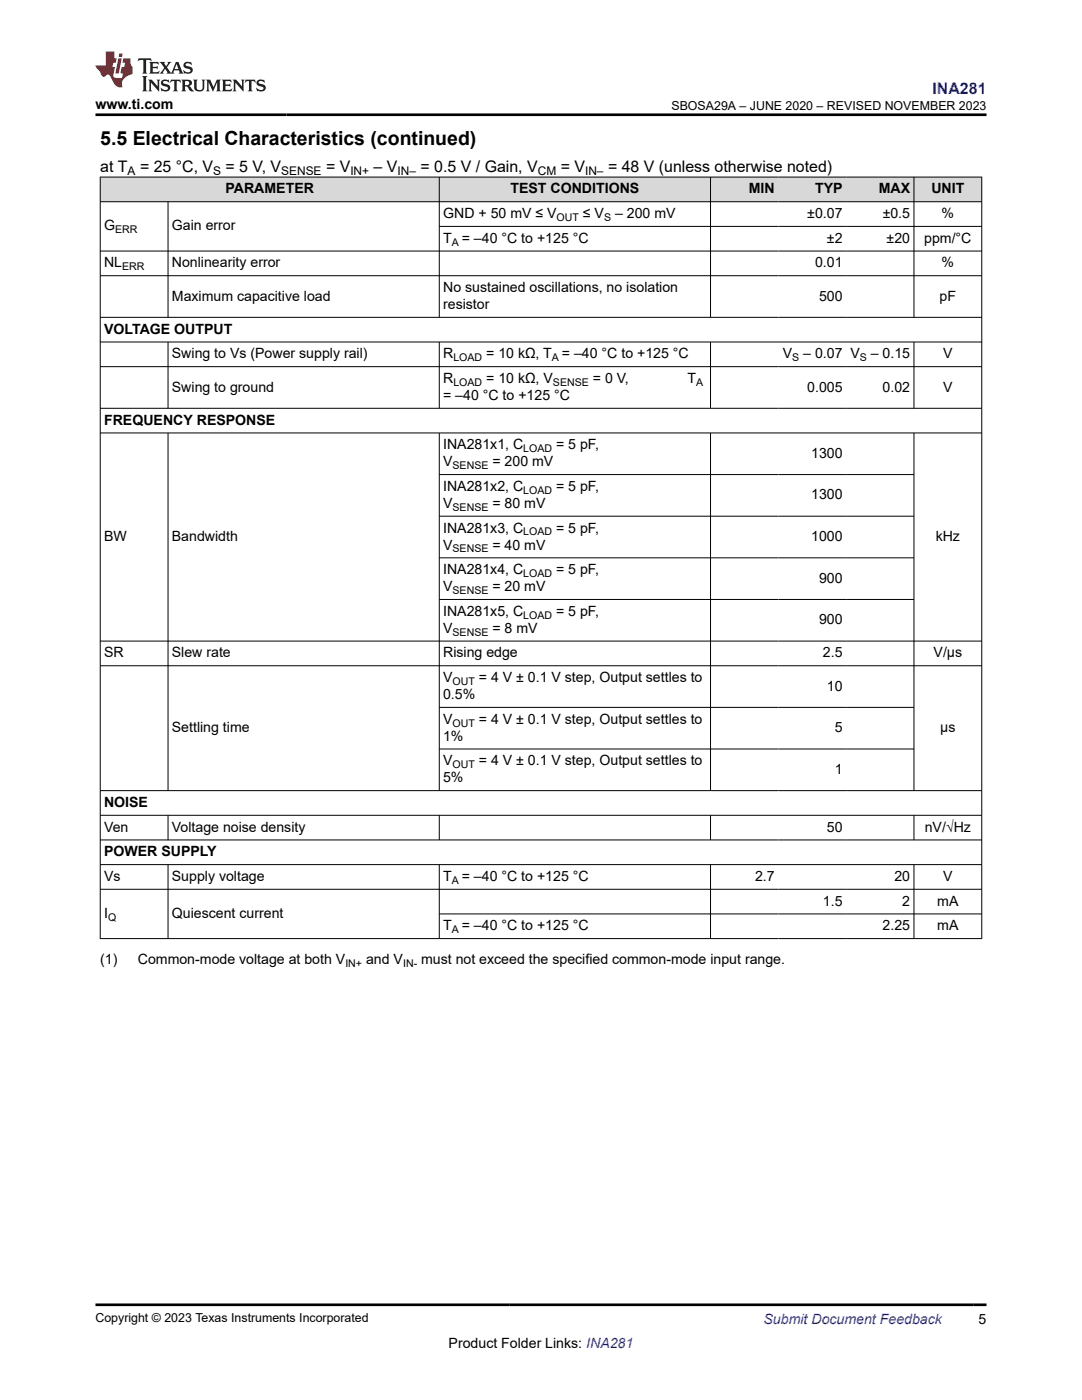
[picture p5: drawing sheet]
<svg xmlns="http://www.w3.org/2000/svg" width="216mm" height="279mm" viewBox="0 0 216 279" stroke-linecap="round" stroke-linejoin="round" font-family="sans-serif">
<defs><g id="words">
<text font-size="3.9" x="20" y="28.8">5.5 Electrical Characteristics (continued)</text>
<text font-size="3.2" fill="#00f" x="186.1" y="18.7">INA281</text>
<g font-size="3.2">
<text x="20" y="34.3">at T</text>
<text x="27.9" y="34.3">= 25 °C, V</text>
<text x="45" y="34.3">= 5 V, V</text>
<text x="65.1" y="34.3">= V</text>
<text x="74.6" y="34.3">– V</text>
<text x="83.9" y="34.3">= 0.5 V / Gain, V</text>
<text x="111.9" y="34.3">= V</text>
<text x="121.3" y="34.3">= 48 V (unless otherwise noted)</text>
</g>
<g font-size="2.8">
<text x="19.1" y="21.8">www.ti.com</text>
<text x="45" y="38.6">PARAMETER</text>
<text x="101.9" y="38.6">TEST CONDITIONS</text>
<text x="149.4" y="38.6">MIN</text>
<text x="162.6" y="38.6">TYP</text>
<text x="175.3" y="38.6">MAX</text>
<text x="185.8" y="38.6">UNIT</text>
<text x="20.8" y="46">G</text>
<text x="34.3" y="46">Gain error</text>
<text x="88.4" y="43.5">GND + 50 mV ≤ V</text>
<text x="116.3" y="43.5">≤ V</text>
<text x="122.7" y="43.5">– 200 mV</text>
<text x="161.1" y="43.5">±0.07</text>
<text x="176.1" y="43.5">±0.5</text>
<text x="187.9" y="43.5">%</text>
<text x="20.8" y="53.4">NL</text>
<text x="34.3" y="53.4">Nonlinearity error</text>
<text x="88.4" y="48.5">T</text>
<text x="92.1" y="48.5">= –40 °C to +125 °C</text>
<text x="162.6" y="53.4">0.01</text>
<text x="165" y="48.5">±2</text>
<text x="176.9" y="48.5">±20</text>
<text x="184.4" y="48.5">ppm/°C</text>
<text x="187.9" y="53.4">%</text>
<text x="34.3" y="60">Maximum capacitive load</text>
<text x="88.4" y="58.3">No sustained oscillations, no isolation</text>
<text x="163.4" y="60">500</text>
<text x="187.5" y="60">pF</text>
<text x="88.4" y="61.7">resistor</text>
<text x="20.8" y="66.6">VOLTAGE OUTPUT</text>
<text x="34.3" y="71.5">Swing to Vs (Power supply rail)</text>
<text x="88.4" y="71.5">R</text>
<text x="97" y="71.5">= 10 kΩ, T</text>
<text x="112.1" y="71.5">= –40 °C to +125 °C</text>
<text x="156.2" y="71.5">V</text>
<text x="160.3" y="71.5">– 0.07 V</text>
<text x="173.8" y="71.5">– 0.15</text>
<text x="188.2" y="71.5">V</text>
<text x="88.4" y="76.4">R</text>
<text x="97" y="76.4">= 10 kΩ, V</text>
<text x="118.3" y="76.4">= 0 V,</text>
<text x="137.2" y="76.4">T</text>
<text x="34.3" y="78.1">Swing to ground</text>
<text x="88.4" y="79.8">= –40 °C to +125 °C</text>
<text x="161.1" y="78.1">0.005</text>
<text x="176.1" y="78.1">0.02</text>
<text x="188.2" y="78.1">V</text>
<text x="20.8" y="84.8">FREQUENCY RESPONSE</text>
<text x="88.4" y="89.7">INA281x1, C</text>
<text x="111" y="89.7">= 5 pF,</text>
<text x="88.4" y="93.1">V</text>
<text x="98.3" y="93.1">= 200 mV</text>
<text x="161.9" y="91.4">1300</text>
<text x="88.4" y="98">INA281x2, C</text>
<text x="88.4" y="101.4">V</text>
<text x="98.3" y="101.4">= 80 mV</text>
<text x="111" y="98">= 5 pF,</text>
<text x="161.9" y="99.7">1300</text>
<text x="20.8" y="108">BW</text>
<text x="34.3" y="108">Bandwidth</text>
<text x="88.4" y="106.3">INA281x3, C</text>
<text x="111" y="106.3">= 5 pF,</text>
<text x="161.9" y="108">1000</text>
<text x="186.7" y="108">kHz</text>
<text x="88.4" y="109.7">V</text>
<text x="98.3" y="109.7">= 40 mV</text>
<text x="88.4" y="114.6">INA281x4, C</text>
<text x="88.4" y="118">V</text>
<text x="98.3" y="118">= 20 mV</text>
<text x="111" y="114.6">= 5 pF,</text>
<text x="163.4" y="116.3">900</text>
<text x="88.4" y="122.9">INA281x5, C</text>
<text x="111" y="122.9">= 5 pF,</text>
<text x="163.4" y="124.6">900</text>
<text x="20.8" y="131.2">SR</text>
<text x="34.3" y="131.2">Slew rate</text>
<text x="88.4" y="126.3">V</text>
<text x="88.4" y="131.2">Rising edge</text>
<text x="98.3" y="126.3">= 8 mV</text>
<text x="164.2" y="131.2">2.5</text>
<text x="186.3" y="131.2">V/µs</text>
<text x="88.4" y="136.1">V</text>
<text x="95.6" y="136.1">= 4 V ± 0.1 V step, Output settles to</text>
<text x="165" y="137.8">10</text>
<text x="88.4" y="139.5">0.5%</text>
<text x="34.3" y="146.1">Settling time</text>
<text x="88.4" y="144.4">V</text>
<text x="88.4" y="147.8">1%</text>
<text x="95.6" y="144.4">= 4 V ± 0.1 V step, Output settles to</text>
<text x="166.6" y="146.1">5</text>
<text x="187.6" y="146.1">µs</text>
<text x="88.4" y="152.8">V</text>
<text x="95.6" y="152.8">= 4 V ± 0.1 V step, Output settles to</text>
<text x="166.6" y="154.4">1</text>
<text x="20.8" y="161.1">NOISE</text>
<text x="88.4" y="156.1">5%</text>
<text x="20.8" y="166">Ven</text>
<text x="34.3" y="166">Voltage noise density</text>
<text x="165" y="166">50</text>
<text x="184.5" y="166">nV/√Hz</text>
<text x="20.8" y="170.9">POWER SUPPLY</text>
<text x="20.8" y="175.8">Vs</text>
<text x="34.3" y="175.8">Supply voltage</text>
<text x="88.4" y="175.8">T</text>
<text x="92.1" y="175.8">= –40 °C to +125 °C</text>
<text x="150.7" y="175.8">2.7</text>
<text x="178.5" y="175.8">20</text>
<text x="188.2" y="175.8">V</text>
<text x="20.8" y="183.2">I</text>
<text x="34.3" y="183.2">Quiescent current</text>
<text x="88.4" y="185.7">T</text>
<text x="92.1" y="185.7">= –40 °C to +125 °C</text>
<text x="164.2" y="180.7">1.5</text>
<text x="176.1" y="185.7">2.25</text>
<text x="180" y="180.7">2</text>
<text x="187" y="180.7">mA</text>
<text x="187" y="185.7">mA</text>
<text x="20" y="192.5">(1)</text>
<text x="27.5" y="192.5">Common-mode voltage at both V</text>
<text x="73.1" y="192.5">and V</text>
<text x="84" y="192.5">must not exceed the specified common-mode input range.</text>
<text x="89.5" y="269">Product Folder Links: INA281</text>
<text x="195.3" y="264.2">5</text>
</g>
<text font-size="2.8" fill="#00f" x="152.4" y="264.2">Submit Document Feedback</text>
<g font-size="2.5">
<text x="134" y="21.9">SBOSA29A – JUNE 2020 – REVISED NOVEMBER 2023</text>
<text x="19.1" y="263.9">Copyright © 2023 Texas Instruments Incorporated</text>
</g>
<g font-size="2.4">
<text x="25.5" y="34.9">A</text>
<text x="42.5" y="34.9">S</text>
<text x="56.1" y="34.9">SENSE</text>
<text x="69.9" y="34.9">IN+</text>
<text x="79.3" y="34.9">IN–</text>
<text x="107.3" y="34.9">CM</text>
<text x="116.7" y="34.9">IN–</text>
</g>
<g font-size="2.1">
<text x="23" y="46.6">ERR</text>
<text x="111.1" y="44.1">OUT</text>
<text x="120.5" y="44.1">S</text>
<text x="24.4" y="53.9">ERR</text>
<text x="90.1" y="49">A</text>
<text x="90.5" y="72.1">LOAD</text>
<text x="90.5" y="77">LOAD</text>
<text x="110.1" y="72.1">A</text>
<text x="110.3" y="77">SENSE</text>
<text x="138.9" y="77">A</text>
<text x="158.1" y="72.1">S</text>
<text x="171.6" y="72.1">S</text>
<text x="90.3" y="93.6">SENSE</text>
<text x="104.4" y="90.2">LOAD</text>
<text x="90.3" y="101.9">SENSE</text>
<text x="104.4" y="98.6">LOAD</text>
<text x="104.4" y="106.9">LOAD</text>
<text x="90.3" y="110.2">SENSE</text>
<text x="90.3" y="118.6">SENSE</text>
<text x="104.4" y="115.2">LOAD</text>
<text x="104.4" y="123.5">LOAD</text>
<text x="90.3" y="126.9">SENSE</text>
<text x="90.3" y="136.7">OUT</text>
<text x="90.3" y="145">OUT</text>
<text x="90.3" y="153.3">OUT</text>
<text x="90.1" y="176.4">A</text>
<text x="21.6" y="183.8">Q</text>
<text x="90.1" y="186.2">A</text>
<text x="68.9" y="193">IN+</text>
<text x="80.4" y="193">IN-</text>
</g>
</g></defs>
<g fill="#d8d8d8">
<path d="M20 35.3h175.9v5h-175.9z" fill-rule="evenodd"/>
<path d="M20.1 35.4h67.5v4.8h-67.5z" fill-rule="evenodd"/>
<path d="M87.7 35.4h54v4.8h-54z" fill-rule="evenodd"/>
<path d="M141.8 35.4h13.5v4.8h-13.5z" fill-rule="evenodd"/>
<path d="M155.3 35.4h13.5v4.8h-13.5z" fill-rule="evenodd"/>
<path d="M168.8 35.4h13.5v4.8h-13.5z" fill-rule="evenodd"/>
<path d="M182.4 35.4h13.4v4.8h-13.4z" fill-rule="evenodd"/>
</g>
<g fill="none" stroke="#000" stroke-width=".2">
<path d="M19.9 35.3h176.1M20 35.3v152.1M87.7 35.3v28.1M141.8 35.3v28.1M182.4 35.3v28.1M195.9 35.3v152.1M19.9 40.3h176.1M19.9 50.1h176.1M19.9 55h176.1M33.5 40.3v23.1M87.7 45.2h108.3M19.9 63.3h176.1"/>
<path d="M19.9 68.3h176.1M19.9 73.2h176.1M33.5 68.3v13.2M87.7 68.3v13.2M141.8 68.3v13.2M182.4 68.3v13.2M19.9 81.5h176.1M19.9 86.4h176.1M33.5 86.4v71.5M87.7 86.4v71.5M87.7 94.7h94.7M141.8 86.4v71.5"/>
<path d="M182.4 86.4v71.5M87.7 103h94.7M87.7 111.3h94.7M87.7 119.6h94.7M19.9 127.9h176.1M19.9 132.9h176.1M19.9 157.8h176.1M87.7 141.2h94.7M87.7 149.5h94.7M19.9 162.7h176.1M19.9 167.6h176.1M19.9 172.6h176.1"/>
<path d="M19.9 177.5h176.1M33.5 162.7v5M33.5 172.6v14.8M87.7 162.7v5M87.7 172.6v14.8M141.8 162.7v5M141.8 172.6v14.8M182.4 162.7v5M182.4 172.6v14.8M87.7 182.4h108.3M196 187.3h-176.1"/>
</g>
<path d="M27.7 11.6l-.2 .6 .5-.2h.6v.1v2.2l-.2 .4h1l-.2-.4v-2.2v-.1h.5l.5 .2-.1-.6zM29.8 12.4l.2 .3v1.6l-.2 .4h1.9l.1-.6a1.08 1.08 0 0 1-1.3 .2v-.7h.6l.4 .2v-.7l-.4 .2h-.6v-.5l.2-.2a1 1 0 0 1 1 .3l-.1-.5zM31.8 12.4l1 1.1-1 1.2h.9l-.2-.2 .4-.8 .5 .8-.2 .2h1.6l-.2-.2 .1-.5h1l.1 .5-.1 .2h.9l-.2-.4-.8-1.9h-.5l-1 2.1-.8-1.1 .9-1h-.8l.2 .2-.5 .6-.3-.6 .1-.2zM35.2 12.8l.4 1h-.8zM36.8 12.5a.65 .65 0 0 0-.2 .7 .65 .65 0 0 0 .6 .5l.7 .1 .1 .3a.79 .79 0 0 1-.7 .4 .79 .79 0 0 1-.7-.5l.1 .7 .2-.1a.93 .93 0 0 0 1.1 0 .93 .93 0 0 0 .4-.9 1.46 1.46 0 0 0-1.2-.6l-.1-.3a1.09 1.09 0 0 1 1.2 .2l-.2-.6-.1 .1-.6-.2zM28.4 15.2l.2 .4v2.2l-.2 .4h1l-.2-.4v-2.2l.2-.4zM29.6 15.9l.2 .4v1.5l-.2 .4h.8l-.3-.4v-1.3l1.7 1.8v-2l.2-.4h-.8l.2 .2 .1 1.1-1.2-1.3zM32.3 16a.65 .65 0 0 0-.2 .8 .65 .65 0 0 0 .7 .4l.6 .2 .1 .2a.79 .79 0 0 1-.7 .4 .79 .79 0 0 1-.7-.5l.1 .7 .2-.1a.93 .93 0 0 0 1.1 .1 .93 .93 0 0 0 .4-1 1.46 1.46 0 0 0-1.2-.5l-.1-.4a1.09 1.09 0 0 1 1.2 .2l-.2-.6-.1 .1-.6-.1zM34.1 15.9l-.1 .6a.63 .63 0 0 1 .7-.3l.1 1.6-.3 .4h1l-.2-.4v-1.6a.66 .66 0 0 1 .8 .3l-.1-.6zM36.2 15.9l.2 .4v1.5l-.2 .4h.9l-.2-.2v-.7h.5l.1 .2a.79 .79 0 0 0 1.2 .6l-1-.9a.61 .61 0 0 0 .6-.6 .61 .61 0 0 0-.5-.7zM36.9 16.2h.2a.47 .47 0 0 1 .5 .1 .47 .47 0 0 1 .1 .5l-.2 .1-.6 .1zM38.5 15.9l.2 .2a2.27 2.27 0 0 0 .4 2 1.04 1.04 0 0 0 1.7-.7v-1.3l.2-.2h-.8l.2 .4v1.1a.6 .6 0 0 1-.6 .6 .6 .6 0 0 1-.6-.6v-1.1l.3-.4zM41.1 15.9l.2 .4v1.5l-.2 .4h.7l-.2-.4v-1.4l.9 1.9 .8-1.9v1.4l-.2 .4h1l-.3-.4v-1.5l.3-.4h-.8l-.7 1.5-.7-1.5zM44.3 15.9l.2 .4v1.5l-.2 .4h1.9l.1-.6a1.09 1.09 0 0 1-1.3 .2v-.7h.6l.4 .2v-.6l-.4 .2h-.6v-.6l.2-.1a1.01 1.01 0 0 1 1 .3l-.1-.6zM46.4 15.9l.3 .4v1.5l-.3 .4h.8l-.2-.4v-1.3l1.6 1.8v-2l.2-.4h-.7l.2 .2v1.1l-1.2-1.3zM49 15.9l-.1 .6a.63 .63 0 0 1 .8-.3v1.6l-.3 .4h1l-.2-.4v-1.6a.66 .66 0 0 1 .8 .3l-.1-.6zM51.4 16a.65 .65 0 0 0-.2 .8 .65 .65 0 0 0 .6 .4l.6 .2 .2 .2a.79 .79 0 0 1-.8 .4 .79 .79 0 0 1-.6-.5l.1 .7 .2-.1a.93 .93 0 0 0 1 .1 .93 .93 0 0 0 .5-1 1.46 1.46 0 0 0-1.3-.5l-.1-.4a1.09 1.09 0 0 1 1.3 .2l-.2-.6-.2 .1-.5-.1z" fill="#231f20"/>
<path d="M21.1 10.3v2.7h-2.1l.1 .4 .9 1a.95 .95 0 0 0 .9 .9 .59 .59 0 0 1 .6-.4 .59 .59 0 0 1 .5 .3l.4 .8a1.59 1.59 0 0 0 2.1 1.4 1.61 1.61 0 0 1 1-2.3l1-.3-.1-1.5a1.59 1.59 0 0 1-.4-1.7h-1.4l-.2 .9h.5l-.1 .9h-.5l-.2 .9v.3l.4 .1-.2 .9h-.6a.73 .73 0 0 1-1.1-.7l.3-1.5h-.5l.2-.9h.5l.2-.9h-.5v-1.3zM23.6 11.6l-.6 3.1h.7l.6-3.1zM23.8 10.7l-.1 .6h.7l.1-.6z" fill="#ed1c24"/>
<path d="M19.1 22.9h177.8M19.1 260.4h177.8" fill="none" stroke="#000" stroke-width=".53"/>
<use href="#words"/>
</svg>
